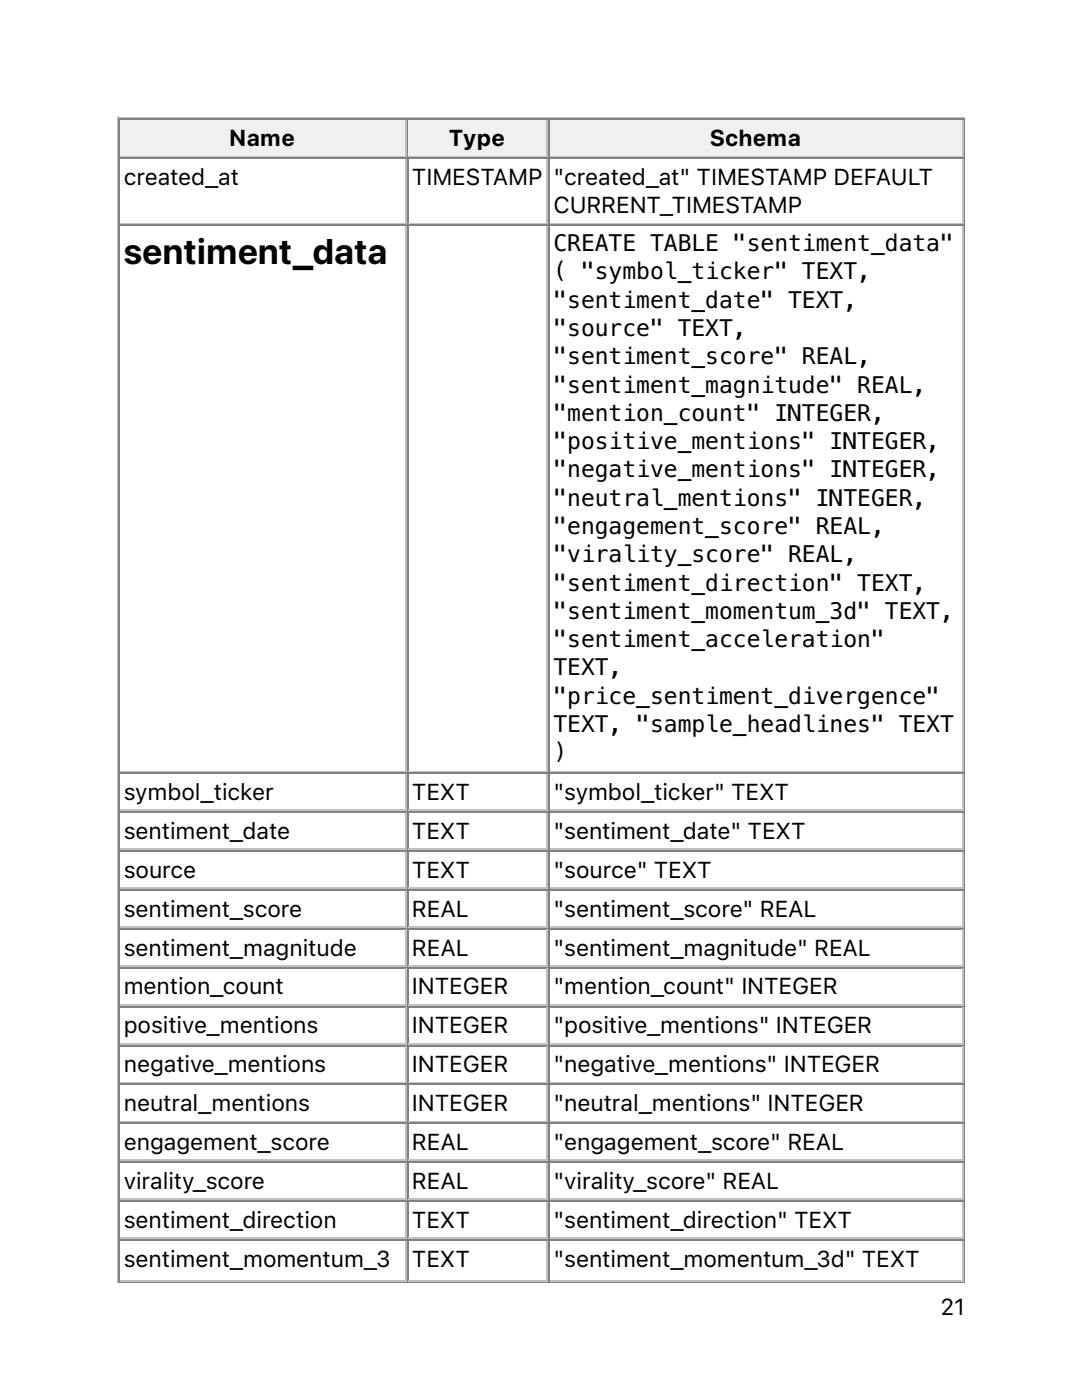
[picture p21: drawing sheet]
<svg xmlns="http://www.w3.org/2000/svg" width="216mm" height="279mm" viewBox="0 0 216 279" stroke-linecap="round" stroke-linejoin="round" font-family="sans-serif">
<defs><g id="words">
<text font-size="7.1" x="24.7" y="52.7">sentiment_data</text>
<g font-size="4.6">
<text x="45.8" y="29.1">Name</text>
<text x="89.6" y="29.1">Type</text>
<text x="141.7" y="29.1">Schema</text>
<text x="24.7" y="36.9">created_at</text>
<text x="82.2" y="36.9">TIMESTAMP</text>
<text x="110.4" y="36.9">&quot;created_at&quot; TIMESTAMP DEFAULT</text>
<text x="110.4" y="42.5">CURRENT_TIMESTAMP</text>
<text x="110.4" y="50.1">CREATE TABLE &quot;sentiment_data&quot;</text>
<text x="110.4" y="55.8">( &quot;symbol_ticker&quot; TEXT,</text>
<text x="110.4" y="61.4">&quot;sentiment_date&quot; TEXT,</text>
<text x="110.4" y="67">&quot;source&quot; TEXT,</text>
<text x="110.4" y="72.7">&quot;sentiment_score&quot; REAL,</text>
<text x="110.4" y="78.3">&quot;sentiment_magnitude&quot; REAL,</text>
<text x="110.4" y="84">&quot;mention_count&quot; INTEGER,</text>
<text x="110.4" y="89.6">&quot;positive_mentions&quot; INTEGER,</text>
<text x="110.4" y="95.3">&quot;negative_mentions&quot; INTEGER,</text>
<text x="110.4" y="100.9">&quot;neutral_mentions&quot; INTEGER,</text>
<text x="110.4" y="106.6">&quot;engagement_score&quot; REAL,</text>
<text x="110.4" y="112.2">&quot;virality_score&quot; REAL,</text>
<text x="110.4" y="117.8">&quot;sentiment_direction&quot; TEXT,</text>
<text x="110.4" y="123.5">&quot;sentiment_momentum_3d&quot; TEXT,</text>
<text x="110.4" y="129.1">&quot;sentiment_acceleration&quot;</text>
<text x="110.4" y="134.8">TEXT,</text>
<text x="110.4" y="140.4">&quot;price_sentiment_divergence&quot;</text>
<text x="110.4" y="146.1">TEXT, &quot;sample_headlines&quot; TEXT</text>
<text x="110.4" y="151.7">)</text>
<text x="24.7" y="159.7">symbol_ticker</text>
<text x="82.2" y="159.7">TEXT</text>
<text x="110.4" y="159.7">&quot;symbol_ticker&quot; TEXT</text>
<text x="24.7" y="167.4">sentiment_date</text>
<text x="82.2" y="167.4">TEXT</text>
<text x="110.4" y="167.4">&quot;sentiment_date&quot; TEXT</text>
<text x="24.7" y="175.2">source</text>
<text x="82.2" y="175.2">TEXT</text>
<text x="110.4" y="175.2">&quot;source&quot; TEXT</text>
<text x="24.7" y="182.9">sentiment_score</text>
<text x="82.2" y="182.9">REAL</text>
<text x="110.4" y="182.9">&quot;sentiment_score&quot; REAL</text>
<text x="24.7" y="190.7">sentiment_magnitude</text>
<text x="82.2" y="190.7">REAL</text>
<text x="110.4" y="190.7">&quot;sentiment_magnitude&quot; REAL</text>
<text x="24.7" y="198.5">mention_count</text>
<text x="82.2" y="198.5">INTEGER</text>
<text x="110.4" y="198.5">&quot;mention_count&quot; INTEGER</text>
<text x="24.7" y="206.2">positive_mentions</text>
<text x="82.2" y="206.2">INTEGER</text>
<text x="110.4" y="206.2">&quot;positive_mentions&quot; INTEGER</text>
<text x="24.7" y="214">negative_mentions</text>
<text x="82.2" y="214">INTEGER</text>
<text x="110.4" y="214">&quot;negative_mentions&quot; INTEGER</text>
<text x="24.7" y="221.7">neutral_mentions</text>
<text x="82.2" y="221.7">INTEGER</text>
<text x="110.4" y="221.7">&quot;neutral_mentions&quot; INTEGER</text>
<text x="24.7" y="229.5">engagement_score</text>
<text x="82.2" y="229.5">REAL</text>
<text x="110.4" y="229.5">&quot;engagement_score&quot; REAL</text>
<text x="24.7" y="237.3">virality_score</text>
<text x="82.2" y="237.3">REAL</text>
<text x="110.4" y="237.3">&quot;virality_score&quot; REAL</text>
<text x="24.7" y="245">sentiment_direction</text>
<text x="82.2" y="245">TEXT</text>
<text x="110.4" y="245">&quot;sentiment_direction&quot; TEXT</text>
<text x="24.7" y="252.8">sentiment_momentum_3</text>
<text x="82.2" y="252.8">TEXT</text>
<text x="110.4" y="252.8">&quot;sentiment_momentum_3d&quot; TEXT</text>
<text x="187.7" y="262.5">21</text>
</g>
</g></defs>
<path d="M23.5 23.3v232.8M23.6 23.5h169M24 31.2h57.1M81 24v7" fill="none" stroke="#c0c0c0" stroke-width=".35"/>
<path d="M23.8 23.6v7.8M24 23.8h57.1M192.4 23.6v232.2M23.6 255.9h169" fill="none" stroke="#808080" stroke-width=".35"/>
<g fill="#f0f0f0">
<path d="M24 24h56.8v7h-56.8z"/>
<path d="M45.5 24.7h13.8v5.6h-13.8z"/>
</g>
<path d="M81.3 23.6v7.8M81.5 23.8h27.9" fill="none" stroke="#808080" stroke-width=".35"/>
<path d="M81.5 31.2h27.9M109.2 24v7" fill="none" stroke="#c0c0c0" stroke-width=".35"/>
<g fill="#f0f0f0">
<path d="M81.5 24h27.5v7h-27.5z"/>
<path d="M89.6 24.7h11.3v5.6h-11.3z"/>
</g>
<path d="M109.5 23.6v7.8M109.7 23.8h82.6" fill="none" stroke="#808080" stroke-width=".35"/>
<path d="M109.7 31.2h82.6M192.1 24v7" fill="none" stroke="#c0c0c0" stroke-width=".35"/>
<g fill="#f0f0f0">
<path d="M109.7 24h82.2v7h-82.2z"/>
<path d="M141.5 24.7h18.7v5.6h-18.7z"/>
</g>
<g fill="none" stroke="#808080" stroke-width=".35">
<path d="M23.8 31.4v224.4M24 31.6h57.1M81.3 31.4v224.4M81.5 31.6h27.9M109.5 31.4v224.4M109.7 31.6h82.6M24 45h57.1M81.5 45h27.9M109.7 45h82.6M24 154.3h57.1M81.5 154.3h27.9M109.7 154.3h82.6"/>
<path d="M24 162.1h57.1M24 169.9h57.1M24 177.6h57.1M81.5 162.1h27.9M81.5 169.9h27.9M81.5 177.6h27.9M109.7 162.1h82.6M109.7 169.9h82.6M109.7 177.6h82.6M24 185.4h57.1M24 193.1h57.1M81.5 185.4h27.9"/>
<path d="M81.5 193.1h27.9M109.7 185.4h82.6M109.7 193.1h82.6M24 200.9h57.1M24 208.7h57.1M24 216.4h57.1M81.5 200.9h27.9M81.5 208.7h27.9M81.5 216.4h27.9M109.7 200.9h82.6M109.7 208.7h82.6M109.7 216.4h82.6"/>
<path d="M24 224.2h57.1M24 232h57.1M24 239.7h57.1M81.5 224.2h27.9M81.5 232h27.9M81.5 239.7h27.9M109.7 224.2h82.6M109.7 232h82.6M109.7 239.7h82.6M24 247.5h57.1M81.5 247.5h27.9M109.7 247.5h82.6"/>
</g>
<g fill="none" stroke="#c0c0c0" stroke-width=".35">
<path d="M81 31.7v12.7M109.2 31.7v12.7M192.1 31.7v12.7M24 44.6h57.1M81 45.2v108.6M81.5 44.6h27.9M109.2 45.2v108.6M109.7 44.6h82.6M192.1 45.2v108.6M24 154h57.1M81 154.5v7.1M81.5 154h27.9"/>
<path d="M109.2 154.5v7.1M109.7 154h82.6M192.1 154.5v7.1M24 161.7h57.1M24 169.5h57.1M24 177.3h57.1M81 162.3v7M81 170v7.1M81 177.8v7.1M81.5 161.7h27.9M81.5 169.5h27.9M81.5 177.3h27.9"/>
<path d="M109.2 162.3v7M109.2 170v7.1M109.2 177.8v7.1M109.7 161.7h82.6M109.7 169.5h82.6M109.7 177.3h82.6M192.1 162.3v7M192.1 170v7.1M192.1 177.8v7.1M24 185h57.1M24 192.8h57.1M81 185.6v7"/>
<path d="M81 193.3v7.1M81.5 185h27.9M81.5 192.8h27.9M109.2 185.6v7M109.2 193.3v7.1M109.7 185h82.6M109.7 192.8h82.6M192.1 185.6v7M192.1 193.3v7.1M24 200.6h57.1M24 208.3h57.1M24 216.1h57.1"/>
<path d="M81 201.1v7M81 208.8v7.1M81 216.6v7.1M81.5 200.6h27.9M81.5 208.3h27.9M81.5 216.1h27.9M109.2 201.1v7M109.2 208.8v7.1M109.2 216.6v7.1M109.7 200.6h82.6M109.7 208.3h82.6M109.7 216.1h82.6"/>
<path d="M192.1 201.1v7M192.1 208.8v7.1M192.1 216.6v7.1M24 223.8h57.1M24 231.6h57.1M24 239.4h57.1M81 224.4v7M81 232.1v7.1M81 239.9v7M81.5 223.8h27.9M81.5 231.6h27.9M81.5 239.4h27.9"/>
<path d="M109.2 224.4v7M109.2 232.1v7.1M109.2 239.9v7M109.7 223.8h82.6M109.7 231.6h82.6M109.7 239.4h82.6M192.1 224.4v7M192.1 232.1v7.1M192.1 239.9v7M24 247.1h57.1M24 255.6h57.1M81 247.6v7.8"/>
<path d="M81.5 247.1h27.9M81.5 255.6h27.9M109.2 247.6v7.8M109.7 247.1h82.6M109.7 255.6h82.6M192.1 247.6v7.8"/>
</g>
<use href="#words"/>
</svg>
